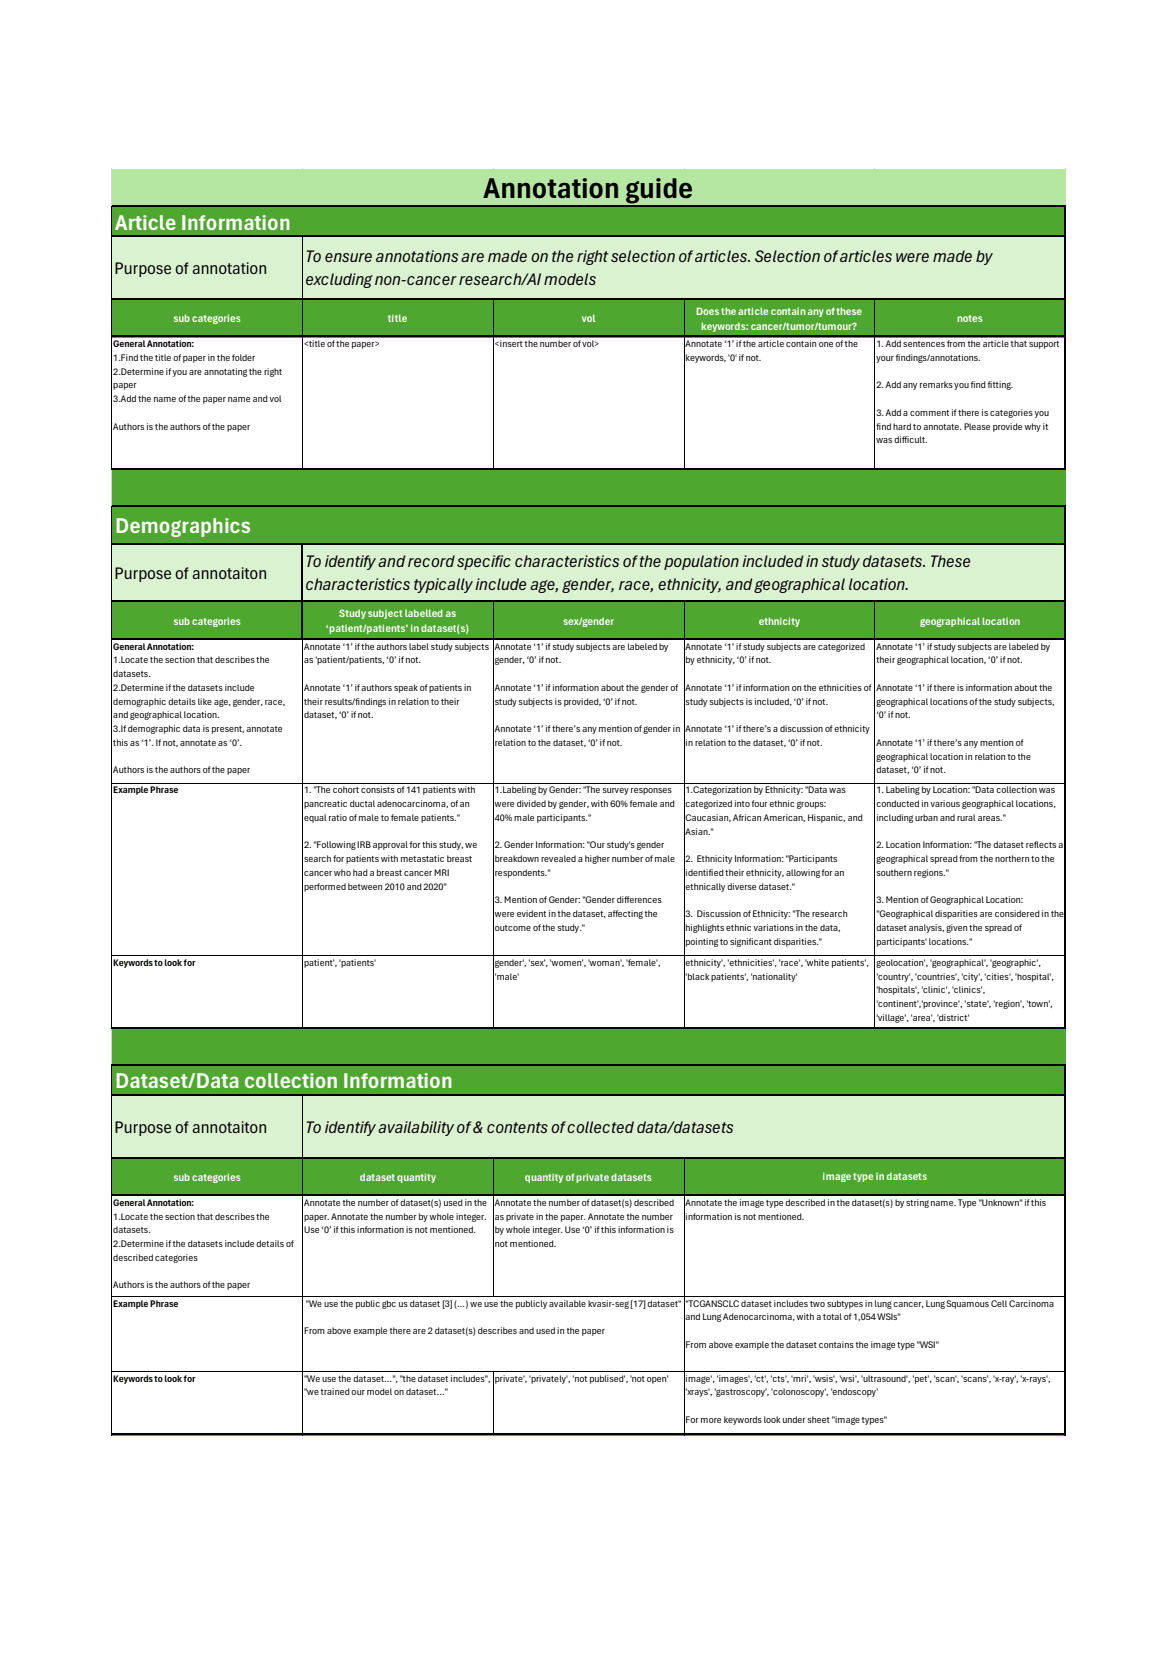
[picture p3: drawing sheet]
<svg xmlns="http://www.w3.org/2000/svg" width="210mm" height="297mm" viewBox="0 0 210 297" stroke-linecap="round" stroke-linejoin="round" font-family="sans-serif">
<defs><g id="words">
<text font-size="5.4" x="86.8" y="35.6">Annotation guide</text>
<g font-size="4" fill="#fff">
<text x="20.7" y="41.2">Article Information</text>
<text x="20.7" y="95.8">Demographics</text>
<text x="20.7" y="195.5">Dataset/Data collection Information</text>
</g>
<g font-size="3.1">
<text x="54.8" y="47.1">To ensure annotations are made on the right selection of articles. Selection of articles were made by</text>
<text x="20.6" y="49.2">Purpose of annotation</text>
<text x="54.8" y="51.2">excluding non-cancer research/AI models</text>
<text x="54.8" y="101.8">To identify and record specific characteristics of the population included in study datasets. These</text>
<text x="20.6" y="104">Purpose of annotaiton</text>
<text x="54.8" y="106">characteristics typically include age, gender, race, ethnicity, and geographical location.</text>
<text x="20.6" y="203.4">Purpose of annotaiton</text>
<text x="54.8" y="203.4">To identify availability of &amp; contents of collected data/datasets</text>
</g>
<g font-size="2" fill="#fff">
<text x="31.1" y="57.8">sub categories</text>
<text x="69.6" y="57.8">title</text>
<text x="104.4" y="57.8">vol</text>
<text x="125" y="56.5">Does the article contain any of these</text>
<text x="125.9" y="59.2">keywords: cancer/tumor/tumour?</text>
<text x="171.8" y="57.8">notes</text>
<text x="31.1" y="112.2">sub categories</text>
<text x="58.5" y="113.5">‘patient/patients’ in dataset(s)</text>
<text x="60.9" y="110.8">Study subject labelled as</text>
<text x="101" y="112.2">sex/gender</text>
<text x="136.2" y="112.2">ethnicity</text>
<text x="165.1" y="112.2">geographical location</text>
<text x="31.1" y="212.1">sub categories</text>
<text x="64.6" y="212.1">dataset quantity</text>
<text x="94.2" y="212.1">quantity of private datasets</text>
<text x="147.6" y="212">image type in datasets</text>
</g>
<g font-size="1.8">
<text x="20.3" y="62.3">General Annotation:</text>
<text x="20.3" y="64.8">1.Find the title of paper in the folder</text>
<text x="54.6" y="62.3">&lt;title of the paper&gt;</text>
<text x="88.8" y="62.3">&lt;insert the number of vol&gt;</text>
<text x="123" y="62.3">Annotate ‘1’ if the article contain one of the</text>
<text x="123" y="64.8">keywords, '0' if not.</text>
<text x="157.3" y="62.3">1. Add sentences from the article that support</text>
<text x="157.3" y="64.8">your findings/annotations.</text>
<text x="20.3" y="67.3">2.Determine if you are annotating the right</text>
<text x="20.3" y="69.7">paper</text>
<text x="157.3" y="69.7">2. Add any remarks you find fitting.</text>
<text x="20.3" y="72.2">3.Add the name of the paper name and vol</text>
<text x="20.3" y="77.1">Authors is the authors of the paper</text>
<text x="157.3" y="74.7">3. Add a comment if there is categories you</text>
<text x="157.3" y="77.1">find hard to annotate. Please provide why it</text>
<text x="157.3" y="79.6">was difficult.</text>
<text x="20.3" y="116.7">General Annotation:</text>
<text x="20.3" y="119.1">1.Locate the section that describes the</text>
<text x="54.6" y="116.7">Annotate ‘1’ if the authors label study subjects</text>
<text x="54.6" y="119.1">as 'patient/patients, ‘0’ if not.</text>
<text x="88.8" y="116.7">Annotate ‘1’ if study subjects are labeled by</text>
<text x="88.8" y="119.1">gender, ‘0’ if not.</text>
<text x="123" y="116.7">Annotate ‘1’ if study subjects are categorized</text>
<text x="123" y="119.1">by ethnicity, ‘0’ if not.</text>
<text x="157.3" y="116.7">Annotate ‘1’ if study subjects are labeled by</text>
<text x="157.3" y="119.1">their geographical location, ‘0’ if not.</text>
<text x="20.3" y="121.6">datasets.</text>
<text x="20.3" y="124.1">2.Determine if the datasets include</text>
<text x="54.6" y="124.1">Annotate ‘1’ if authors speak of patients in</text>
<text x="88.8" y="124.1">Annotate ‘1’ if information about the gender of</text>
<text x="123" y="124.1">Annotate ‘1’ if information on the ethnicities of</text>
<text x="157.3" y="124.1">Annotate ‘1’ if there is information about the</text>
<text x="20.3" y="126.5">demographic details like age, gender, race,</text>
<text x="20.3" y="129">and geographical location.</text>
<text x="20.3" y="131.5">3.If demographic data is present, annotate</text>
<text x="54.6" y="126.5">their results/findings in relation to their</text>
<text x="54.6" y="129">dataset, ‘0’ if not.</text>
<text x="88.8" y="126.5">study subjects is provided, ‘0’ if not.</text>
<text x="88.8" y="131.5">Annotate ‘1’ if there’s any mention of gender in</text>
<text x="123" y="126.5">study subjects is included, ‘0’ if not.</text>
<text x="123" y="131.5">Annotate ‘1’ if there’s a discussion of ethnicity</text>
<text x="157.3" y="126.5">geographical locations of the study subjects,</text>
<text x="157.3" y="129">‘0’ if not.</text>
<text x="20.3" y="133.9">this as ‘1’. If not, annotate as ‘0’.</text>
<text x="88.8" y="133.9">relation to the dataset, ‘0’ if not.</text>
<text x="123" y="133.9">in relation to the dataset, ‘0’ if not.</text>
<text x="157.3" y="133.9">Annotate ‘1’ if there’s any mention of</text>
<text x="157.3" y="136.4">geographical location in relation to the</text>
<text x="20.3" y="138.9">Authors is the authors of the paper</text>
<text x="20.3" y="142.5">Example Phrase</text>
<text x="54.6" y="142.5">1. &quot;The cohort consists of 141 patients with</text>
<text x="88.8" y="142.5">1.Labeling by Gender: &quot;The survey responses</text>
<text x="123" y="142.5">1.Categorization by Ethnicity: &quot;Data was</text>
<text x="157.3" y="138.9">dataset, ‘0’ if not.</text>
<text x="157.3" y="142.5">1. Labeling by Location: &quot;Data collection was</text>
<text x="54.6" y="144.9">pancreatic ductal adenocarcinoma, of an</text>
<text x="54.6" y="147.4">equal ratio of male to female patients.&quot;</text>
<text x="88.8" y="144.9">were divided by gender, with 60% female and</text>
<text x="88.8" y="147.4">40% male participants.&quot;</text>
<text x="123" y="144.9">categorized into four ethnic groups:</text>
<text x="123" y="147.4">Caucasian, African American, Hispanic, and</text>
<text x="123" y="149.9">Asian.&quot;</text>
<text x="157.3" y="144.9">conducted in various geographical locations,</text>
<text x="157.3" y="147.4">including urban and rural areas.&quot;</text>
<text x="54.6" y="152.4">2. &quot;Following IRB approval for this study, we</text>
<text x="54.6" y="154.8">search for patients with metastatic breast</text>
<text x="88.8" y="152.4">2. Gender Information: &quot;Our study's gender</text>
<text x="88.8" y="154.8">breakdown revealed a higher number of male</text>
<text x="123" y="154.8">2. Ethnicity Information: &quot;Participants</text>
<text x="157.3" y="152.4">2. Location Information: &quot;The dataset reflects a</text>
<text x="157.3" y="154.8">geographical spread from the northern to the</text>
<text x="54.6" y="157.3">cancer who had a breast cancer MRI</text>
<text x="54.6" y="159.8">performed between 2010 and 2020&quot;</text>
<text x="88.8" y="157.3">respondents.&quot;</text>
<text x="123" y="157.3">identified their ethnicity, allowing for an</text>
<text x="123" y="159.8">ethnically diverse dataset.&quot;</text>
<text x="157.3" y="157.3">southern regions.&quot;</text>
<text x="88.8" y="162.2">3. Mention of Gender: &quot;Gender differences</text>
<text x="88.8" y="164.7">were evident in the dataset, affecting the</text>
<text x="88.8" y="167.2">outcome of the study.&quot;</text>
<text x="123" y="164.7">3. Discussion of Ethnicity: &quot;The research</text>
<text x="123" y="167.2">highlights ethnic variations in the data,</text>
<text x="157.3" y="162.2">3. Mention of Geographical Location:</text>
<text x="157.3" y="164.7">&quot;Geographical disparities are considered in the</text>
<text x="157.3" y="167.2">dataset analysis, given the spread of</text>
<text x="20.3" y="173.5">Keywords to look for</text>
<text x="54.6" y="173.5">patient', 'patients'</text>
<text x="88.8" y="173.5">gender', 'sex', 'women', 'woman', 'female',</text>
<text x="123" y="169.6">pointing to significant disparities.&quot;</text>
<text x="123" y="173.5">ethnicity', 'ethnicities', 'race', 'white patients',</text>
<text x="157.3" y="169.6">participants' locations.&quot;</text>
<text x="157.3" y="173.5">geolocation', 'geographical', 'geographic',</text>
<text x="88.8" y="175.9">'male'</text>
<text x="123" y="175.9">'black patients', 'nationality'</text>
<text x="157.3" y="175.9">'country', 'countries', 'city', 'cities', 'hospital',</text>
<text x="157.3" y="178.4">'hospitals', 'clinic', 'clinics',</text>
<text x="157.3" y="180.9">'continent','province', 'state', 'region', 'town',</text>
<text x="157.3" y="183.3">'village', 'area', 'district'</text>
<text x="20.3" y="216.6">General Annotation:</text>
<text x="20.3" y="219">1.Locate the section that describes the</text>
<text x="20.3" y="221.5">datasets.</text>
<text x="54.6" y="216.6">Annotate the number of dataset(s) used in the</text>
<text x="54.6" y="219">paper. Annotate the number by whole integer.</text>
<text x="54.6" y="221.5">Use ‘0’ if this information is not mentioned.</text>
<text x="88.8" y="216.6">Annotate the number of dataset(s) described</text>
<text x="88.8" y="219">as private in the paper. Annotate the number</text>
<text x="88.8" y="221.5">by whole integer. Use ‘0’ if this information is</text>
<text x="123" y="216.6">Annotate the image type described in the dataset(s) by string name. Type &quot;Unknown&quot; if this</text>
<text x="123" y="219">information is not mentioned.</text>
<text x="20.3" y="224">2.Determine if the datasets include details of</text>
<text x="20.3" y="226.4">described categories</text>
<text x="88.8" y="224">not mentioned.</text>
<text x="20.3" y="231.4">Authors is the authors of the paper</text>
<text x="20.3" y="234.6">Example Phrase</text>
<text x="54.6" y="239.6">From above example there are 2 dataset(s) describes and used in the paper</text>
<text x="54.9" y="234.6">&quot;We use the public gbc us dataset [3] (…) we use the publicly available kvasir-seg [17] dataset&quot;</text>
<text x="123" y="234.6">&quot;TCGANSCLC dataset includes two subtypes in lung cancer, Lung Squamous Cell Carcinoma</text>
<text x="123" y="237.1">and Lung Adenocarcinoma, with a total of 1,054 WSIs&quot;</text>
<text x="123" y="242">From above example the dataset contains the image type &quot;WSI&quot;</text>
<text x="20.3" y="248.1">Keywords to look for</text>
<text x="54.6" y="248.1">&quot;We use the dataset…&quot;, &quot;the dataset includes&quot;,</text>
<text x="54.6" y="250.6">&quot;we trained our model on dataset…&quot;</text>
<text x="88.8" y="248.1">private', 'privately', 'not publised', 'not open'</text>
<text x="123" y="248.1">image', 'images', 'ct', 'cts', 'mri', 'wsis', 'wsi', 'ultrasound', 'pet', 'scan', 'scans', 'x-ray', 'x-rays',</text>
<text x="123" y="250.6">'xrays', 'gastroscopy', 'colonoscopy', 'endoscopy'</text>
<text x="123" y="255.5">For more keywords look under sheet &quot;image types&quot;</text>
</g>
</g></defs>
<path d="M20 30.4h171.3M20.1 30.3v227.5" fill="none" stroke="#d4d4d4" stroke-width=".18"/>
<path d="M20.1 30.4h171.2v6.8h-171.2z" fill="#b5e6a2"/>
<path d="M20.1 37.1h171.2v5.5h-171.2z" fill="#4ea72e"/>
<path d="M20.1 42.5h171.2v11.3h-171.2z" fill="#daf2d0"/>
<g fill="#4ea72e">
<path d="M20.1 53.7h171.2v6.8h-171.2z"/>
<path d="M20.1 84.2h171.2v13.6h-171.2z"/>
</g>
<path d="M20.1 97.7h171.2v10.4h-171.2z" fill="#daf2d0"/>
<g fill="#4ea72e">
<path d="M20.1 108h171.2v6.9h-171.2z"/>
<path d="M20.1 184.6h171.2v12.2h-171.2z"/>
</g>
<path d="M20.1 196.7h171.2v11.3h-171.2z" fill="#daf2d0"/>
<path d="M20.1 207.9h171.2v6.9h-171.2z" fill="#4ea72e"/>
<path d="M20.1 257.7h171.2" fill="none" stroke="#4ea72e" stroke-width=".31"/>
<g fill="#d4d4d4">
<path d="M20 30.3h.1z"/>
<path d="M191.2 30.3h.1z"/>
</g>
<path d="M20.1 37.1h171.2" fill="none" stroke="#000" stroke-width=".22"/>
<path d="M54.2 30.3h.2z" fill="#d4d4d4"/>
<path d="M20.1 42.5h171.2" fill="none" stroke="#000" stroke-width=".22"/>
<path d="M54.3 42.6v11" fill="none" stroke="#000" stroke-width=".18"/>
<g fill="#d4d4d4">
<path d="M88.5 30.3h.1z"/>
<path d="M122.7 30.3h.1z"/>
<path d="M156.9 30.3h.2z"/>
</g>
<g fill="none" stroke="#000" stroke-width=".22">
<path d="M191.2 37.2v47.1M20.1 53.7h171.2M20.1 60.4h171.2M20.1 84.2h171.2M20.1 90.9h171.2M20.1 97.7h171.2M54.2 97.8v17.1M191.2 91.1v93.6M20.1 108h171.2M20.1 114.7h171.2M20.1 184.6h171.2M20.1 191.3h171.2"/>
<path d="M20.1 196.7h171.2M191.2 191.4v66.4M20.1 207.9h171.2M20.1 214.7h171.2M20.1 257.5h171.2"/>
</g>
<g fill="none" stroke="#000" stroke-width=".18">
<path d="M20 37v47.3M54.3 53.8v6.5M88.5 53.8v6.5M122.8 53.8v6.5M157 53.8v6.5M54.3 60.5v23.6M88.5 60.5v23.6M122.8 60.5v23.6M157 60.5v23.6M20 90.8v93.9M54.3 114.9v69.6M88.5 108.1v6.5"/>
<path d="M88.5 114.9v69.6M122.8 108.1v6.5M122.8 114.9v69.6M157 108.1v6.5M157 114.9v69.6M20.1 140.6h171M20.1 171.6h171M20 191.2v66.6M54.3 196.8v11M54.3 208v6.5M54.3 214.8v42.6M88.5 208v6.5"/>
<path d="M88.5 214.8v18M122.8 208v6.5M122.8 214.8v42.6M20.1 232.8h171M20.1 246.3h171M88.5 246.3v11.1"/>
</g>
<path d="M54.2 257.6h.2v.2h-.2zM122.7 257.6h.1v.2h-.1z" fill="#000"/>
<g fill="#d4d4d4">
<path d="M191.3 30.3v.1z"/>
<path d="M191.3 37.1v.1z"/>
<path d="M191.3 42.5v.1z"/>
<path d="M191.3 53.7v.1z"/>
<path d="M191.3 60.4v.1z"/>
<path d="M191.3 84.2v.1z"/>
<path d="M191.3 90.9v.2z"/>
<path d="M191.3 97.7v.1z"/>
<path d="M191.3 108v.1z"/>
<path d="M191.3 114.7v.2z"/>
<path d="M191.3 140.6v.1z"/>
<path d="M191.3 171.5v.2z"/>
<path d="M191.3 184.6v.1z"/>
<path d="M191.3 191.3v.1z"/>
<path d="M191.3 196.7v.1z"/>
<path d="M191.3 207.9v.1z"/>
<path d="M191.3 214.7v.1z"/>
<path d="M191.3 232.7v.1z"/>
<path d="M191.3 246.2v.1z"/>
<path d="M191.3 257.5v.1z"/>
</g>
<use href="#words"/>
</svg>
